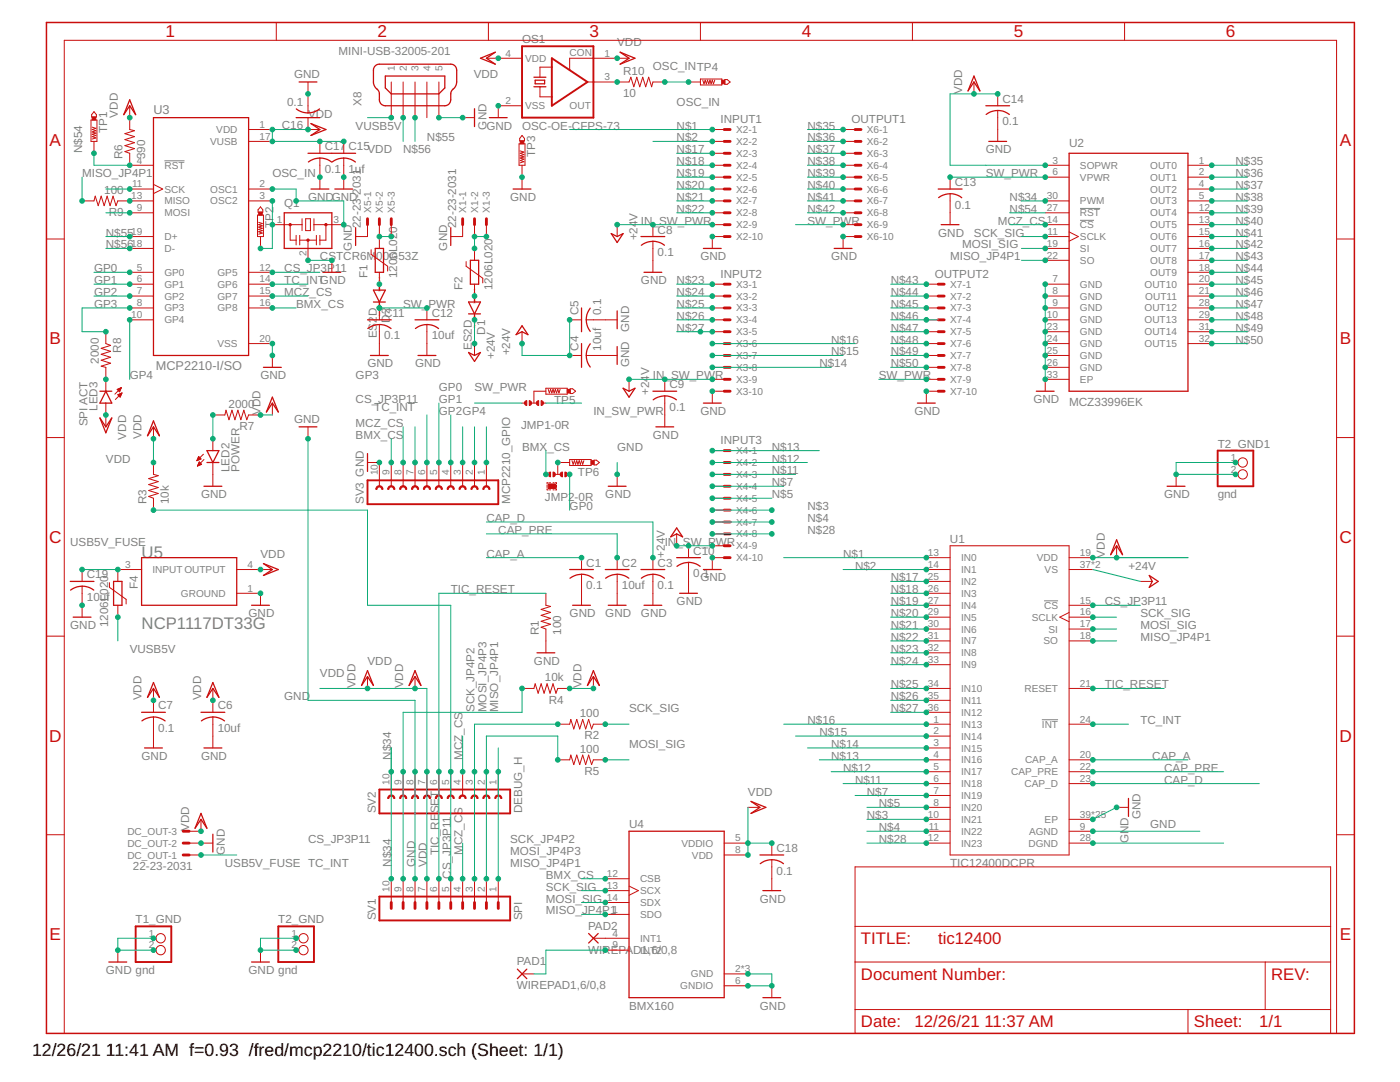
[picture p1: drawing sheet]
<svg xmlns="http://www.w3.org/2000/svg" width="279mm" height="216mm" viewBox="0 0 279 216" stroke-linecap="round" stroke-linejoin="round" font-family="sans-serif">
<defs><g id="words">
<g font-size="3.5">
<text x="6.4" y="210.7">12/26/21</text>
<text x="21.1" y="210.7">11:41 AM f=0.93 /fred/mcp2210/tic12400.sch (Sheet: 1/1)</text>
</g>
<g font-size="3.4" fill="#c90d0c">
<text x="33" y="7.5">1</text>
<text x="75.4" y="7.5">2</text>
<text x="117.7" y="7.5">3</text>
<text x="160" y="7.5">4</text>
<text x="202.3" y="7.5">5</text>
<text x="244.6" y="7.5">6</text>
<text x="9.9" y="29.1">A</text>
<text x="267.4" y="29.1">A</text>
<text x="9.9" y="68.7">B</text>
<text x="267.4" y="68.7">B</text>
<text x="9.8" y="108.3">C</text>
<text x="267.3" y="108.3">C</text>
<text x="9.8" y="148">D</text>
<text x="267.3" y="148">D</text>
<text x="9.9" y="187.6">E</text>
<text x="267.4" y="187.6">E</text>
</g>
<g font-size="3.3" fill="#808080">
<text x="28.3" y="111.3">U5</text>
<text x="28.3" y="125.5">NCP1117DT33G</text>
</g>
<g font-size="3.3" fill="#c90d0c">
<text x="171.8" y="188.4">TITLE:</text>
<text x="187.2" y="188.4">tic12400</text>
<text x="171.8" y="195.5">Document Number:</text>
<text x="253.7" y="195.5">REV:</text>
<text x="171.8" y="205">Date:</text>
<text x="182.5" y="205">12/26/21</text>
<text x="196.4" y="205">11:37 AM</text>
<text x="238.3" y="205">Sheet:</text>
<text x="251.3" y="205">1/1</text>
</g>
<g font-size="2.5" fill="#808080">
<text x="30.6" y="22.8">U3</text>
<text x="31.1" y="73.8">MCP2210-I/SO</text>
</g>
<g font-size="2.3" fill="#808080">
<text x="67.6" y="10.9">MINI-USB-32005-201</text>
<text x="104.2" y="8.6">OS1</text>
<text x="123.2" y="9.2">VDD</text>
<text x="58.7" y="15.6">GND</text>
<text x="94.5" y="15.6">VDD</text>
<text x="124.4" y="15">R10</text>
<text x="130.3" y="14">OSC_INTP4</text>
<text x="23.5" y="23.5" transform="rotate(-90 23.5 23.5)">VDD</text>
<text x="57.3" y="21.2">0.1</text>
<text x="61.5" y="23.5">VDD</text>
<text x="72.2" y="21.1" transform="rotate(-90 72.2 21.1)">X8</text>
<text x="124.4" y="19.4">10</text>
<text x="135" y="21.1">OSC_IN</text>
<text x="192" y="18.7" transform="rotate(-90 192 18.7)">VDD</text>
<text x="200.1" y="20.5">C14</text>
<text x="21.4" y="26.6" transform="rotate(-90 21.4 26.6)">TP1</text>
<text x="56.3" y="25.7">C16</text>
<text x="71" y="25.8">VUSB5V</text>
<text x="85.2" y="28.2">N$55</text>
<text x="97.1" y="25.8" transform="rotate(-90 97.1 25.8)">GND</text>
<text x="104.2" y="25.8">OSC-OE-CFPS-73</text>
<text x="135" y="28.2">N$2</text>
<text x="135" y="25.8">N$1</text>
<text x="143.8" y="24.5">INPUT1</text>
<text x="161.1" y="25.8">N$35</text>
<text x="161.1" y="28.2">N$36</text>
<text x="169.9" y="24.5">OUTPUT1</text>
<text x="200.1" y="25">0.1</text>
<text x="213.3" y="29.4">U2</text>
<text x="16.4" y="30.6" transform="rotate(-90 16.4 30.6)">N$54</text>
<text x="16.4" y="35.3">MISO_JP4P1</text>
<text x="24.5" y="31.8" transform="rotate(-90 24.5 31.8)">R6</text>
<text x="29" y="31.8" transform="rotate(-90 29 31.8)">390</text>
<text x="54.4" y="35.3">OSC_IN</text>
<text x="64.8" y="34.5">0.1</text>
<text x="64.8" y="30">C17</text>
<text x="69.5" y="34.5">1uf</text>
<text x="69.5" y="30">C15</text>
<text x="73.3" y="30.6">VDD</text>
<text x="80.5" y="30.6">N$56</text>
<text x="106.8" y="31.3" transform="rotate(-90 106.8 31.3)">TP3</text>
<text x="135" y="30.6">N$17</text>
<text x="135" y="33">N$18</text>
<text x="135" y="35.3">N$19</text>
<text x="161.1" y="30.6">N$37</text>
<text x="161.1" y="33">N$38</text>
<text x="161.1" y="35.3">N$39</text>
<text x="196.7" y="30.6">GND</text>
<text x="196.7" y="35.3">SW_PWR</text>
<text x="246.6" y="33">N$35</text>
<text x="246.6" y="35.3">N$36</text>
<text x="20.8" y="38.7">100</text>
<text x="56.7" y="41.3">Q1</text>
<text x="61.5" y="40.1">GNDGND</text>
<text x="101.8" y="40.1">GND</text>
<text x="135" y="37.7">N$20</text>
<text x="135" y="40.1">N$21</text>
<text x="161.1" y="37.7">N$40</text>
<text x="161.1" y="40.1">N$41</text>
<text x="190.6" y="41.6">0.1</text>
<text x="190.6" y="37.1">C13</text>
<text x="201.5" y="40.1">N$34</text>
<text x="246.6" y="37.7">N$37</text>
<text x="246.6" y="40.1">N$38</text>
<text x="21.1" y="47.2">N$55</text>
<text x="21.7" y="43.1">R9</text>
<text x="54.6" y="45.5" transform="rotate(-90 54.6 45.5)">T</text>
<text x="54.6" y="44.1" transform="rotate(-90 54.6 44.1)">P2</text>
<text x="72" y="45.5" transform="rotate(-90 72 45.5)">22-23-2031</text>
<text x="91" y="45.5" transform="rotate(-90 91 45.5)">22-23-2031</text>
<text x="127.2" y="48" transform="rotate(-90 127.2 48)">+24V</text>
<text x="127.9" y="44.8">IN_SW_PWR</text>
<text x="131.2" y="46.6">C8</text>
<text x="135" y="42.5">N$22</text>
<text x="161.1" y="42.5">N$42</text>
<text x="161.1" y="44.8">SW_PWR</text>
<text x="187.2" y="47.2">GND</text>
<text x="194.4" y="47.2">SCK_SIG</text>
<text x="199.1" y="44.8">MCZ_CS</text>
<text x="201.5" y="42.5">N$54</text>
<text x="246.6" y="42.5">N$39</text>
<text x="246.6" y="44.8">N$40</text>
<text x="246.6" y="47.2">N$41</text>
<text x="21.1" y="49.6">N$56</text>
<text x="63.8" y="52">CSTCR6M</text>
<text x="70.2" y="50" transform="rotate(-90 70.2 50)">GND</text>
<text x="75.1" y="52">00G53Z</text>
<text x="89.2" y="50" transform="rotate(-90 89.2 50)">GND</text>
<text x="131.2" y="51.1">0.1</text>
<text x="139.8" y="52">GND</text>
<text x="165.9" y="52">GND</text>
<text x="189.6" y="52">MISO_JP4P1</text>
<text x="192" y="49.6">MOSI_SIG</text>
<text x="246.6" y="49.6">N$42</text>
<text x="246.6" y="52">N$43</text>
<text x="18.8" y="54.3">GP0</text>
<text x="18.8" y="56.7">GP1</text>
<text x="18.8" y="59.1">GP2</text>
<text x="56.7" y="54.3">CS_JP3P</text>
<text x="56.7" y="59.1">MCZ_CS</text>
<text x="56.7" y="56.7">TC_INTGND</text>
<text x="66.8" y="54.3">11</text>
<text x="73.3" y="55.5" transform="rotate(-90 73.3 55.5)">F1</text>
<text x="79.3" y="55.5" transform="rotate(-90 79.3 55.5)">1206L020</text>
<text x="92.3" y="57.9" transform="rotate(-90 92.3 57.9)">F2</text>
<text x="98.3" y="57.9" transform="rotate(-90 98.3 57.9)">1206L020</text>
<text x="127.9" y="56.7">GND</text>
<text x="135" y="56.7">N$23</text>
<text x="135" y="59.1">N$24</text>
<text x="143.8" y="55.4">INPUT2</text>
<text x="177.8" y="56.7">N$43</text>
<text x="177.8" y="59.1">N$44</text>
<text x="186.5" y="55.4">OUTPUT2</text>
<text x="246.6" y="54.3">N$44</text>
<text x="246.6" y="56.7">N$45</text>
<text x="246.6" y="59.1">N$46</text>
<text x="18.8" y="61.4">GP3</text>
<text x="59.1" y="61.4">BMX_CS</text>
<text x="75.2" y="63.1" transform="rotate(-90 75.2 63.1)">D</text>
<text x="76.7" y="63.2">C11</text>
<text x="77.8" y="64.4" transform="rotate(-90 77.8 64.4)">D2</text>
<text x="80.5" y="61.4">SW_PWR</text>
<text x="86.2" y="63.2">C12</text>
<text x="115.5" y="62.9" transform="rotate(-90 115.5 62.9)">C5</text>
<text x="120" y="62.9" transform="rotate(-90 120 62.9)">0.1</text>
<text x="135" y="61.4">N$25</text>
<text x="135" y="63.8">N$26</text>
<text x="177.8" y="61.4">N$45</text>
<text x="177.8" y="63.8">N$46</text>
<text x="246.6" y="61.4">N$47</text>
<text x="246.6" y="63.8">N$48</text>
<text x="24.2" y="70.4" transform="rotate(-90 24.2 70.4)">R8</text>
<text x="75.2" y="67.5" transform="rotate(-90 75.2 67.5)">ES2</text>
<text x="76.7" y="67.7">0.1</text>
<text x="86.2" y="67.7">10uf</text>
<text x="94.2" y="69.9" transform="rotate(-90 94.2 69.9)">ES2D</text>
<text x="96.8" y="66.8" transform="rotate(-90 96.8 66.8)">D1</text>
<text x="98.7" y="71.7" transform="rotate(-90 98.7 71.7)">+24V</text>
<text x="101.8" y="70.9" transform="rotate(-90 101.8 70.9)">+24V</text>
<text x="115.5" y="70" transform="rotate(-90 115.5 70)">C4</text>
<text x="120" y="70" transform="rotate(-90 120 70)">10uf</text>
<text x="125.5" y="66.2" transform="rotate(-90 125.5 66.2)">GND</text>
<text x="135" y="66.2">N$27</text>
<text x="165.9" y="70.9">N$15</text>
<text x="165.9" y="68.6">N$16</text>
<text x="177.8" y="66.2">N$47</text>
<text x="177.8" y="68.6">N$48</text>
<text x="177.8" y="70.9">N$49</text>
<text x="246.6" y="66.2">N$49</text>
<text x="246.6" y="68.6">N$50</text>
<text x="19.7" y="72.6" transform="rotate(-90 19.7 72.6)">2000</text>
<text x="25.9" y="75.7">GP4</text>
<text x="52" y="75.7">GND</text>
<text x="71" y="75.7">GP3</text>
<text x="73.3" y="73.3">GND</text>
<text x="82.8" y="73.3">GND</text>
<text x="125.5" y="73.3" transform="rotate(-90 125.5 73.3)">GND</text>
<text x="130.3" y="75.7">IN_SW_PWR</text>
<text x="133.6" y="77.5">C9</text>
<text x="163.5" y="73.3">N$14</text>
<text x="175.4" y="75.7">SW_PWR</text>
<text x="177.8" y="73.3">N$50</text>
<text x="19.5" y="82" transform="rotate(-90 19.5 82)">LED3</text>
<text x="45.6" y="81.4">2000</text>
<text x="52" y="82.8" transform="rotate(-90 52 82.8)">VDD</text>
<text x="71" y="80.4">CS_JP3P11</text>
<text x="74.7" y="82.1">TC_INT</text>
<text x="87.6" y="78.1">GP0</text>
<text x="87.6" y="80.4">GP1</text>
<text x="87.6" y="82.8">GP2GP4</text>
<text x="94.7" y="78.1">SW_PWR</text>
<text x="110.6" y="80.7">TP5</text>
<text x="118.4" y="82.8">IN_SW_PWR</text>
<text x="129.6" y="78.8" transform="rotate(-90 129.6 78.8)">+24V</text>
<text x="133.6" y="82">0.1</text>
<text x="139.8" y="82.8">GND</text>
<text x="182.5" y="82.8">GND</text>
<text x="206.2" y="80.4">GND</text>
<text x="213.3" y="81">MCZ33996EK</text>
<text x="17.4" y="85.1" transform="rotate(-90 17.4 85.1)">SPI ACT</text>
<text x="25.2" y="87.7" transform="rotate(-90 25.2 87.7)">VDD</text>
<text x="28.3" y="87.5" transform="rotate(-90 28.3 87.5)">VDD</text>
<text x="47.8" y="85.9">R7</text>
<text x="58.7" y="84.5">GND</text>
<text x="71" y="87.5">BMX_CS</text>
<text x="71" y="85.2">MCZ_CS</text>
<text x="104" y="85.6">JMP1-0R</text>
<text x="104.2" y="89.9">BMX</text>
<text x="109.2" y="89.9">_CS</text>
<text x="123.2" y="89.9">GND</text>
<text x="130.3" y="87.5">GND</text>
<text x="143.8" y="88.6">INPUT3</text>
<text x="154" y="89.9">N$13</text>
<text x="243" y="89.3">T2_GND1</text>
<text x="21.1" y="92.3">VDD</text>
<text x="45.8" y="94.2" transform="rotate(-90 45.8 94.2)">LED2</text>
<text x="47.8" y="94.2" transform="rotate(-90 47.8 94.2)">POWER</text>
<text x="115.3" y="94.9">TP6</text>
<text x="154" y="94.7">N$11</text>
<text x="154" y="92.3">N$12</text>
<text x="29.2" y="100.6" transform="rotate(-90 29.2 100.6)">R3</text>
<text x="33.7" y="100.6" transform="rotate(-90 33.7 100.6)">10k</text>
<text x="40.1" y="99.4">GND</text>
<text x="72.6" y="100.6" transform="rotate(-90 72.6 100.6)">SV3 GND</text>
<text x="101.8" y="100.6" transform="rotate(-90 101.8 100.6)">MCP2210_GPIO</text>
<text x="108.7" y="99.9">JMP2-0R</text>
<text x="113.7" y="101.8">GP0</text>
<text x="120.8" y="99.4">GND</text>
<text x="154" y="99.4">N$5</text>
<text x="154" y="97">N$7</text>
<text x="161.1" y="101.8">N$3</text>
<text x="232.3" y="99.4">GND</text>
<text x="243" y="99.4">gnd</text>
<text x="97.1" y="104.2">CAP_D</text>
<text x="99.4" y="106.5">CAP_PRE</text>
<text x="161.1" y="104.2">N$4</text>
<text x="161.1" y="106.5">N$28</text>
<text x="14" y="108.9">USB5V_FUSE</text>
<text x="52" y="111.3">VDD</text>
<text x="97.1" y="111.3">CAP_A</text>
<text x="117" y="113.1">C1</text>
<text x="124.1" y="113.1">C2</text>
<text x="131.2" y="113.1">C3</text>
<text x="132.7" y="111.3" transform="rotate(-90 132.7 111.3)">+24V</text>
<text x="132.7" y="108.9">IN_S</text>
<text x="137.8" y="108.9">W_PWR</text>
<text x="138.4" y="110.7">C10</text>
<text x="168.3" y="111.3">N$1</text>
<text x="170.6" y="113.6">N$2</text>
<text x="189.6" y="108.4">U1</text>
<text x="220.5" y="111.3" transform="rotate(-90 220.5 111.3)">VDD</text>
<text x="225.2" y="113.6">+24V</text>
<text x="17.3" y="119.9">10uf</text>
<text x="17.3" y="115.4">C19</text>
<text x="27.5" y="117.5" transform="rotate(-90 27.5 117.5)">F4</text>
<text x="90" y="118.4">TIC_RESET</text>
<text x="117" y="117.6">0.1</text>
<text x="124.1" y="117.6">10uf</text>
<text x="131.2" y="117.6">0.1</text>
<text x="138.4" y="115.2">0.1</text>
<text x="139.8" y="116">GND</text>
<text x="177.8" y="116">N$17</text>
<text x="177.8" y="118.4">N$18</text>
<text x="14" y="125.5">GND</text>
<text x="21.6" y="125.2" transform="rotate(-90 21.6 125.2)">1206L020</text>
<text x="49.6" y="123.1">GND</text>
<text x="113.7" y="123.1">GND</text>
<text x="120.8" y="123.1">GND</text>
<text x="127.9" y="123.1">GND</text>
<text x="135" y="120.8">GND</text>
<text x="177.8" y="120.8">N$19</text>
<text x="177.8" y="123.1">N$20</text>
<text x="177.8" y="125.5">N$21</text>
<text x="220.5" y="120.8">CS_JP3P11</text>
<text x="227.6" y="123.1">SCK_SIG</text>
<text x="227.6" y="125.5">MOSI_SIG</text>
<text x="25.9" y="130.3">VUSB5V</text>
<text x="107.5" y="126.7" transform="rotate(-90 107.5 126.7)">R1</text>
<text x="112" y="126.7" transform="rotate(-90 112 126.7)">100</text>
<text x="177.8" y="127.9">N$22</text>
<text x="177.8" y="130.3">N$23</text>
<text x="227.6" y="127.9">MISO_JP4P1</text>
<text x="63.8" y="135">VDD</text>
<text x="71" y="137.4" transform="rotate(-90 71 137.4)">VDD</text>
<text x="73.3" y="132.6">VDD</text>
<text x="80.5" y="137.4" transform="rotate(-90 80.5 137.4)">VDD</text>
<text x="106.6" y="132.6">GND</text>
<text x="108.7" y="135.9">10k</text>
<text x="116.1" y="137.4" transform="rotate(-90 116.1 137.4)">VDD</text>
<text x="177.8" y="132.6">N$24</text>
<text x="177.8" y="137.4">N$25</text>
<text x="220.5" y="137.4">TIC_RESET</text>
<text x="28.3" y="139.8" transform="rotate(-90 28.3 139.8)">VDD</text>
<text x="31.6" y="141.5">C7</text>
<text x="40.1" y="139.8" transform="rotate(-90 40.1 139.8)">VDD</text>
<text x="43.4" y="141.5">C6</text>
<text x="56.7" y="139.8">GND</text>
<text x="94.7" y="142.1" transform="rotate(-90 94.7 142.1)">SCK_JP4P2</text>
<text x="97.1" y="142.1" transform="rotate(-90 97.1 142.1)">MOSI_JP4P3</text>
<text x="99.4" y="142.1" transform="rotate(-90 99.4 142.1)">MISO_JP4P1</text>
<text x="109.5" y="140.4">R4</text>
<text x="115.7" y="143.1">100</text>
<text x="125.5" y="142.1">SCK_SIG</text>
<text x="177.8" y="139.8">N$26</text>
<text x="177.8" y="142.1">N$27</text>
<text x="31.6" y="146">0.1</text>
<text x="43.4" y="146">10uf</text>
<text x="116.6" y="147.5">R2</text>
<text x="125.5" y="149.2">MOSI_SIG</text>
<text x="161.1" y="144.5">N$16</text>
<text x="163.5" y="146.9">N$15</text>
<text x="165.9" y="149.2">N$14</text>
<text x="227.6" y="144.5">TC_INT</text>
<text x="28.3" y="151.6">GND</text>
<text x="40.1" y="151.6">GND</text>
<text x="78.1" y="151.6" transform="rotate(-90 78.1 151.6)">N$34</text>
<text x="92.3" y="151.6" transform="rotate(-90 92.3 151.6)">MCZ_CS</text>
<text x="115.7" y="150.2">100</text>
<text x="116.6" y="154.7">R5</text>
<text x="165.9" y="151.6">N$13</text>
<text x="168.3" y="154">N$12</text>
<text x="230" y="151.6">CAP_A</text>
<text x="232.3" y="154">CAP_PRE</text>
<text x="149.3" y="158.7">VDD</text>
<text x="170.6" y="156.4">N$11</text>
<text x="173" y="158.7">N$7</text>
<text x="175.4" y="161.1">N$5</text>
<text x="232.3" y="156.4">CAP_D</text>
<text x="37.7" y="165.9" transform="rotate(-90 37.7 165.9)">VDD</text>
<text x="75" y="162.3" transform="rotate(-90 75 162.3)">SV2</text>
<text x="104.2" y="162.3" transform="rotate(-90 104.2 162.3)">DEBUG_H</text>
<text x="125.5" y="165.1">U4</text>
<text x="173" y="163.5">N$3</text>
<text x="175.4" y="165.9">N$4</text>
<text x="227.6" y="163.5" transform="rotate(-90 227.6 163.5)">GND</text>
<text x="229.5" y="165.1">GND</text>
<text x="26.5" y="173.6">22-23-2031</text>
<text x="44.9" y="170.6" transform="rotate(-90 44.9 170.6)">GND</text>
<text x="44.9" y="173">USB5V_FUSE TC_INT</text>
<text x="61.5" y="168.2">CS_JP3P11</text>
<text x="78.1" y="173" transform="rotate(-90 78.1 173)">N$34</text>
<text x="82.8" y="173" transform="rotate(-90 82.8 173)">GND</text>
<text x="85.2" y="173" transform="rotate(-90 85.2 173)">VDD</text>
<text x="87.6" y="170.6" transform="rotate(-90 87.6 170.6)">TIC_RESET</text>
<text x="92.3" y="170.6" transform="rotate(-90 92.3 170.6)">MCZ_CS</text>
<text x="101.8" y="170.6">MOSI_JP4P3</text>
<text x="101.8" y="168.2">SCK_JP4P2</text>
<text x="101.8" y="173">MISO_JP4P1</text>
<text x="155" y="170">C18</text>
<text x="175.4" y="168.2">N$28</text>
<text x="189.6" y="173">TIC12400DCPR</text>
<text x="225.2" y="168.2" transform="rotate(-90 225.2 168.2)">GND</text>
<text x="90" y="175.3" transform="rotate(-90 90 175.3)">CS_JP3P11</text>
<text x="108.9" y="175.3">BMX_CS</text>
<text x="108.9" y="177.7">SCK_SIG</text>
<text x="155" y="174.5">0.1</text>
<text x="27.1" y="184.2">T1_GND</text>
<text x="55.5" y="184.2">T2_GND</text>
<text x="75" y="183.7" transform="rotate(-90 75 183.7)">SV1</text>
<text x="104.2" y="183.7" transform="rotate(-90 104.2 183.7)">SPI</text>
<text x="108.9" y="182.5">MISO_JP4P1</text>
<text x="108.9" y="180.1">MOSI_SIG</text>
<text x="117.4" y="185.5">PAD2</text>
<text x="151.7" y="180.1">GND</text>
<text x="117.4" y="190.3">WIREPAD1,6/0,8</text>
<text x="21.1" y="194.3">GND gnd</text>
<text x="49.6" y="194.3">GND gnd</text>
<text x="103.1" y="197.4">WIREPAD1,6/0,8</text>
<text x="103.1" y="192.6">PAD1</text>
<text x="125.5" y="201.5">BMX160</text>
<text x="151.7" y="201.5">GND</text>
</g>
<g font-size="2" fill="#808080">
<text x="100.9" y="11.3">4</text>
<text x="113.7" y="11.1">CON</text>
<text x="120.6" y="11.3">1</text>
<text x="78.8" y="14.2" transform="rotate(-90 78.8 14.2)">1</text>
<text x="81.2" y="14.2" transform="rotate(-90 81.2 14.2)">2</text>
<text x="83.5" y="14.2" transform="rotate(-90 83.5 14.2)">3</text>
<text x="85.9" y="14.2" transform="rotate(-90 85.9 14.2)">4</text>
<text x="88.3" y="14.2" transform="rotate(-90 88.3 14.2)">5</text>
<text x="104.8" y="12.3">VDD</text>
<text x="120.6" y="16">3</text>
<text x="100.9" y="20.8">2</text>
<text x="104.8" y="21.8">VSS</text>
<text x="113.7" y="21.8">OUT</text>
<text x="41.9" y="28.9">VUSB</text>
<text x="43.2" y="26.6">VDD</text>
<text x="51.8" y="25.5">1</text>
<text x="51.8" y="27.9">17</text>
<text x="146.9" y="26.6">X2-1</text>
<text x="146.9" y="28.9">X2-2</text>
<text x="173" y="26.6">X6-1</text>
<text x="173" y="28.9">X6-2</text>
<text x="27.3" y="32.6">4</text>
<text x="32.8" y="33.7">RST</text>
<text x="146.9" y="31.3">X2-3</text>
<text x="146.9" y="33.7">X2-4</text>
<text x="173" y="31.3">X6-3</text>
<text x="173" y="33.7">X6-4</text>
<text x="210" y="32.6">3</text>
<text x="210" y="35">6</text>
<text x="215.5" y="33.7">SOPWR</text>
<text x="229.5" y="33.7">OUT0</text>
<text x="239.3" y="32.6">1</text>
<text x="239.3" y="35">2</text>
<text x="26.2" y="39.8">13</text>
<text x="26.3" y="37.4">11</text>
<text x="32.8" y="38.4">SCK</text>
<text x="32.8" y="40.8">MISO</text>
<text x="41.9" y="38.4">OSC1</text>
<text x="41.9" y="40.8">OSC2</text>
<text x="51.8" y="37.4">2</text>
<text x="51.8" y="39.8">3</text>
<text x="146.9" y="36.1">X2-5</text>
<text x="146.9" y="38.4">X2-6</text>
<text x="146.9" y="40.8">X2-7</text>
<text x="173" y="36.1">X6-5</text>
<text x="173" y="38.4">X6-6</text>
<text x="173" y="40.8">X6-7</text>
<text x="208.9" y="39.8">30</text>
<text x="215.5" y="36.1">VPWR</text>
<text x="215.5" y="40.8">PWM</text>
<text x="229.5" y="36">OUT1</text>
<text x="229.5" y="38.4">OUT2</text>
<text x="229.5" y="40.8">OUT3</text>
<text x="239.3" y="37.4">4</text>
<text x="239.3" y="39.8">5</text>
<text x="26.2" y="46.9">19</text>
<text x="27.3" y="42.1">9</text>
<text x="32.8" y="43.2">MOSI</text>
<text x="32.8" y="47.9">D+</text>
<text x="55.3" y="44.5">1</text>
<text x="66.6" y="44.5">3</text>
<text x="74.1" y="42.5" transform="rotate(-90 74.1 42.5)">X5-1</text>
<text x="76.4" y="42.5" transform="rotate(-90 76.4 42.5)">X5-2</text>
<text x="78.8" y="42.5" transform="rotate(-90 78.8 42.5)">X5-3</text>
<text x="93" y="42.5" transform="rotate(-90 93 42.5)">X1-1</text>
<text x="95.4" y="42.5" transform="rotate(-90 95.4 42.5)">X1-2</text>
<text x="97.8" y="42.5" transform="rotate(-90 97.8 42.5)">X1-3</text>
<text x="146.9" y="43.2">X2-8</text>
<text x="146.9" y="45.5">X2-9</text>
<text x="146.9" y="47.9">X2-10</text>
<text x="173" y="43.2">X6-8</text>
<text x="173" y="45.5">X6-9</text>
<text x="173" y="47.9">X6-10</text>
<text x="208.9" y="44.5">14</text>
<text x="208.9" y="42.1">27</text>
<text x="209.1" y="46.9">11</text>
<text x="215.5" y="47.9">SCLK</text>
<text x="215.5" y="45.5">CS</text>
<text x="215.5" y="43.2">RST</text>
<text x="229.5" y="43.2">OUT4</text>
<text x="229.5" y="45.5">OUT5</text>
<text x="229.5" y="47.9">OUT6</text>
<text x="239.3" y="42.1">12</text>
<text x="239.3" y="44.5">13</text>
<text x="239.3" y="46.9">15</text>
<text x="26.2" y="49.2">18</text>
<text x="27.3" y="54">5</text>
<text x="32.8" y="50.3">D-</text>
<text x="51.8" y="54">12</text>
<text x="61.1" y="51" transform="rotate(-90 61.1 51)">2</text>
<text x="208.9" y="49.2">19</text>
<text x="208.9" y="51.6">22</text>
<text x="215.5" y="50.3">SI</text>
<text x="215.5" y="52.7">SO</text>
<text x="229.5" y="50.3">OUT7</text>
<text x="229.5" y="52.7">OUT8</text>
<text x="239.3" y="49.2">16</text>
<text x="239.3" y="51.6">17</text>
<text x="239.3" y="54">18</text>
<text x="27.3" y="56.4">6</text>
<text x="27.3" y="58.7">7</text>
<text x="32.8" y="55">GP0</text>
<text x="32.8" y="57.4">GP1</text>
<text x="32.8" y="59.8">GP2</text>
<text x="43.4" y="55">GP5</text>
<text x="43.4" y="57.4">GP6</text>
<text x="43.4" y="59.8">GP7</text>
<text x="51.8" y="56.4">14</text>
<text x="51.8" y="58.7">15</text>
<text x="146.9" y="57.4">X3-1</text>
<text x="146.9" y="59.8">X3-2</text>
<text x="189.6" y="57.4">X7-1</text>
<text x="189.6" y="59.8">X7-2</text>
<text x="210" y="56.4">7</text>
<text x="210" y="58.7">8</text>
<text x="215.5" y="57.4">GND</text>
<text x="215.5" y="59.8">GND</text>
<text x="228.4" y="57.4">OUT10</text>
<text x="228.6" y="59.8">OUT11</text>
<text x="229.5" y="55">OUT9</text>
<text x="239.3" y="56.4">20</text>
<text x="239.3" y="58.7">21</text>
<text x="26.2" y="63.5">10</text>
<text x="27.3" y="61.1">8</text>
<text x="32.8" y="62.2">GP3</text>
<text x="32.8" y="64.5">GP4</text>
<text x="43.4" y="62.1">GP8</text>
<text x="51.8" y="61.1">16</text>
<text x="146.9" y="62.2">X3-3</text>
<text x="146.9" y="64.5">X3-4</text>
<text x="189.6" y="62.2">X7-3</text>
<text x="189.6" y="64.5">X7-4</text>
<text x="208.9" y="63.5">10</text>
<text x="208.9" y="65.9">23</text>
<text x="210" y="61.1">9</text>
<text x="215.5" y="62.2">GND</text>
<text x="215.5" y="64.5">GND</text>
<text x="228.4" y="62.1">OUT12</text>
<text x="228.4" y="64.5">OUT13</text>
<text x="239.3" y="61.1">28</text>
<text x="239.3" y="63.5">29</text>
<text x="239.3" y="65.9">31</text>
<text x="43.4" y="69.3">VSS</text>
<text x="51.8" y="68.2">20</text>
<text x="146.9" y="66.9">X3-5</text>
<text x="146.9" y="69.3">X3-6</text>
<text x="146.9" y="71.6">X3-7</text>
<text x="189.6" y="66.9">X7-5</text>
<text x="189.6" y="69.3">X7-6</text>
<text x="189.6" y="71.6">X7-7</text>
<text x="208.9" y="68.2">24</text>
<text x="208.9" y="70.6">25</text>
<text x="215.5" y="66.9">GND</text>
<text x="215.5" y="69.3">GND</text>
<text x="215.5" y="71.6">GND</text>
<text x="228.4" y="66.9">OUT14</text>
<text x="228.4" y="69.3">OUT15</text>
<text x="239.3" y="68.2">32</text>
<text x="146.9" y="74">X3-8</text>
<text x="146.9" y="76.4">X3-9</text>
<text x="189.6" y="74">X7-8</text>
<text x="189.6" y="76.4">X7-9</text>
<text x="208.9" y="75.3">33</text>
<text x="208.9" y="73">26</text>
<text x="215.5" y="76.4">EP</text>
<text x="215.5" y="74">GND</text>
<text x="146.9" y="78.8">X3-10</text>
<text x="189.6" y="78.8">X7-10</text>
<text x="75.4" y="94.9" transform="rotate(-90 75.4 94.9)">10</text>
<text x="77.8" y="94.9" transform="rotate(-90 77.8 94.9)">9</text>
<text x="80.1" y="94.9" transform="rotate(-90 80.1 94.9)">8</text>
<text x="82.5" y="94.9" transform="rotate(-90 82.5 94.9)">7</text>
<text x="84.9" y="94.9" transform="rotate(-90 84.9 94.9)">6</text>
<text x="87.2" y="94.9" transform="rotate(-90 87.2 94.9)">5</text>
<text x="89.6" y="94.9" transform="rotate(-90 89.6 94.9)">4</text>
<text x="92" y="94.9" transform="rotate(-90 92 94.9)">3</text>
<text x="94.4" y="94.9" transform="rotate(-90 94.4 94.9)">2</text>
<text x="96.7" y="94.9" transform="rotate(-90 96.7 94.9)">1</text>
<text x="146.9" y="90.6">X4-1</text>
<text x="146.9" y="93">X4-2</text>
<text x="146.9" y="95.4">X4-3</text>
<text x="245.6" y="92">1</text>
<text x="245.6" y="94.3">2</text>
<text x="146.9" y="97.8">X4-4</text>
<text x="146.9" y="100.1">X4-5</text>
<text x="146.9" y="102.5">X4-6</text>
<text x="146.9" y="104.9">X4-7</text>
<text x="146.9" y="107.2">X4-8</text>
<text x="24.9" y="113.3">3</text>
<text x="49.4" y="113.3">4</text>
<text x="146.9" y="109.6">X4-9</text>
<text x="146.9" y="112">X4-10</text>
<text x="185.2" y="113.3">14</text>
<text x="185.2" y="110.9">13</text>
<text x="191.8" y="112">IN0</text>
<text x="206.9" y="112">VDD</text>
<text x="215.5" y="110.9">19</text>
<text x="215.5" y="113.3">37*2</text>
<text x="30.4" y="114.4">INPUTOUTPUT</text>
<text x="36.1" y="119.1">GROUND</text>
<text x="49.4" y="118.1">1</text>
<text x="185.2" y="115.7">25</text>
<text x="185.2" y="118.1">26</text>
<text x="191.8" y="114.4">IN1</text>
<text x="191.8" y="116.7">IN2</text>
<text x="191.8" y="119.1">IN3</text>
<text x="208.5" y="114.4">VS</text>
<text x="185.2" y="120.4">27</text>
<text x="185.2" y="122.8">29</text>
<text x="185.2" y="125.2">30</text>
<text x="191.8" y="121.5">IN4</text>
<text x="191.8" y="123.9">IN5</text>
<text x="205.9" y="123.8">SCLK</text>
<text x="208.4" y="121.5">CS</text>
<text x="215.5" y="120.4">15</text>
<text x="215.5" y="122.8">16</text>
<text x="215.5" y="125.2">17</text>
<text x="185.2" y="127.6">31</text>
<text x="185.2" y="129.9">32</text>
<text x="191.8" y="126.2">IN6</text>
<text x="191.8" y="128.6">IN7</text>
<text x="191.8" y="131">IN8</text>
<text x="208.3" y="128.6">SO</text>
<text x="209.3" y="126.2">SI</text>
<text x="215.5" y="127.6">18</text>
<text x="185.2" y="132.3">33</text>
<text x="185.2" y="137">34</text>
<text x="191.8" y="133.3">IN9</text>
<text x="215.5" y="137">21</text>
<text x="185.2" y="139.4">35</text>
<text x="185.2" y="141.8">36</text>
<text x="191.8" y="138.1">IN10</text>
<text x="191.8" y="140.5">IN11</text>
<text x="191.8" y="142.8">IN12</text>
<text x="204.5" y="138.1">RESET</text>
<text x="186.3" y="144.2">1</text>
<text x="186.3" y="146.5">2</text>
<text x="186.3" y="148.9">3</text>
<text x="191.8" y="145.2">IN13</text>
<text x="191.8" y="147.6">IN14</text>
<text x="191.8" y="150">IN15</text>
<text x="207.9" y="145.2">INT</text>
<text x="215.5" y="144.2">24</text>
<text x="186.3" y="151.3">4</text>
<text x="186.3" y="153.7">5</text>
<text x="191.8" y="152.3">IN16</text>
<text x="191.8" y="154.7">IN17</text>
<text x="201.8" y="154.7">CAP_PRE</text>
<text x="204.6" y="152.3">CAP_A</text>
<text x="215.5" y="151.3">20</text>
<text x="215.5" y="153.7">22</text>
<text x="77.8" y="156.6" transform="rotate(-90 77.8 156.6)">10</text>
<text x="80.1" y="156.6" transform="rotate(-90 80.1 156.6)">9</text>
<text x="82.5" y="156.6" transform="rotate(-90 82.5 156.6)">8</text>
<text x="84.9" y="156.6" transform="rotate(-90 84.9 156.6)">7</text>
<text x="87.2" y="156.6" transform="rotate(-90 87.2 156.6)">6</text>
<text x="89.6" y="156.6" transform="rotate(-90 89.6 156.6)">5</text>
<text x="92" y="156.6" transform="rotate(-90 92 156.6)">4</text>
<text x="94.4" y="156.6" transform="rotate(-90 94.4 156.6)">3</text>
<text x="96.7" y="156.6" transform="rotate(-90 96.7 156.6)">2</text>
<text x="99.1" y="156.6" transform="rotate(-90 99.1 156.6)">1</text>
<text x="186.3" y="156">6</text>
<text x="186.3" y="158.4">7</text>
<text x="186.3" y="160.8">8</text>
<text x="191.8" y="157.1">IN18</text>
<text x="191.8" y="159.4">IN19</text>
<text x="191.8" y="161.8">IN20</text>
<text x="204.5" y="157.1">CAP_D</text>
<text x="215.5" y="156">23</text>
<text x="25.4" y="166.6">DC_OUT-3</text>
<text x="146.7" y="167.9">5</text>
<text x="185.2" y="163.2">10</text>
<text x="185.2" y="167.9">12</text>
<text x="185.3" y="165.5">11</text>
<text x="191.8" y="164.2">IN21</text>
<text x="191.8" y="166.6">IN22</text>
<text x="205.4" y="166.6">AGND</text>
<text x="208.5" y="164.2">EP</text>
<text x="215.5" y="167.9">28</text>
<text x="215.5" y="165.5">9</text>
<text x="215.5" y="163.2">39*25</text>
<text x="25.4" y="171.3">DC_OUT-1</text>
<text x="25.4" y="168.9">DC_OUT-2</text>
<text x="136" y="168.9">VDDIO</text>
<text x="138.1" y="171.3">VDD</text>
<text x="146.7" y="170.3">8</text>
<text x="191.8" y="168.9">IN23</text>
<text x="205.2" y="168.9">DGND</text>
<text x="77.8" y="177.9" transform="rotate(-90 77.8 177.9)">10</text>
<text x="80.1" y="177.9" transform="rotate(-90 80.1 177.9)">9</text>
<text x="82.5" y="177.9" transform="rotate(-90 82.5 177.9)">8</text>
<text x="84.9" y="177.9" transform="rotate(-90 84.9 177.9)">7</text>
<text x="87.2" y="177.9" transform="rotate(-90 87.2 177.9)">6</text>
<text x="89.6" y="177.9" transform="rotate(-90 89.6 177.9)">5</text>
<text x="92" y="177.9" transform="rotate(-90 92 177.9)">4</text>
<text x="94.4" y="177.9" transform="rotate(-90 94.4 177.9)">3</text>
<text x="96.7" y="177.9" transform="rotate(-90 96.7 177.9)">2</text>
<text x="99.1" y="177.9" transform="rotate(-90 99.1 177.9)">1</text>
<text x="121.1" y="179.8">14</text>
<text x="121.1" y="175">12</text>
<text x="121.1" y="177.4">13</text>
<text x="127.7" y="176.1">CSB</text>
<text x="127.7" y="178.4">SCX</text>
<text x="122.2" y="182.1">1</text>
<text x="127.7" y="183.2">SDO</text>
<text x="127.7" y="180.8">SDX</text>
<text x="29.7" y="186.9">1</text>
<text x="29.7" y="189.3">2</text>
<text x="58.2" y="186.9">1</text>
<text x="58.2" y="189.3">2</text>
<text x="122.2" y="186.9">4</text>
<text x="122.2" y="189.3">9</text>
<text x="127.7" y="187.9">INT1</text>
<text x="127.7" y="190.3">INT2</text>
<text x="135.8" y="197.4">GNDIO</text>
<text x="137.9" y="195">GND</text>
<text x="146.7" y="194">2*3</text>
<text x="146.7" y="196.4">6</text>
</g>
<g font-size=".5" fill="#ffba08">
<text x="75.9" y="58.3" transform="rotate(-90 75.9 58.3)">SpiceOrder 1</text>
<text x="75.9" y="63" transform="rotate(-90 75.9 63)">SpiceOrder 2</text>
<text x="94.9" y="65.4" transform="rotate(-90 94.9 65.4)">SpiceOrder 2</text>
<text x="94.9" y="60.6" transform="rotate(-90 94.9 60.6)">SpiceOrder 1</text>
</g>
</g></defs>
<path d="M32.8 32.1h4M215.5 44h2.8M215.5 41.6h4.1M208.4 119.9h2.8M207.9 143.6h3.3" fill="none" stroke="#808080" stroke-width=".2"/>
<path d="M9.3 4.5h261v201.7h-261z" fill="none" stroke="#c90d0c" stroke-width=".3"/>
<g fill="none" stroke="#c90d0c" stroke-width=".2">
<path d="M55.1 4.5v3.5M61.5 16.4v6.1M78.1 16.4v7.1M80.5 16.4v7.1M82.8 16.4v7.1M85.2 16.4v7.1M87.6 16.4v7.1M97.1 11.6h7.1M97.5 4.5v3.5M107.8 17.3v2h2.3M110.1 13.4h-2.3v2M117.2 16.4h8.3l.4-1 .6 1.9 .6-1.9 .6 1.9 .6-1.9 .6 1.9 .6-1.9 .5 1.9 .3-.9h2.4"/>
<path d="M125.5 11.6h-11.8v2.4M137.4 16.4h2.4M139.8 4.5v3.5M139.8 15.8h4.3v1.2h-4.3zM140.3 16l.2 .7 .2-.7 .3 .7 .2-.7 .3 .7 .2-.7 .2 .7 .3-.7 .2 .7 .2-.7M144.7 15.9h.4l.6 .5-.6 .4h-.4zM182.1 4.5v3.5M194.4 16.4v2.3M199.1 18.7v2.4M224.4 4.5v3.5M18.2 24h1.1v4.2h-1.1zM18.4 25.4l.7 .2-.7 .2 .7 .3-.7 .2 .7 .3-.7 .2 .7 .2-.7 .3 .7 .2-.7 .2"/>
<path d="M18.8 22.3l.4 .6v.4h-.9v-.4zM18.8 28.2v2.4M25.9 21.1v4.7l.9 .3-1.9 .6 1.9 .6-1.9 .6 1.9 .6-1.9 .6 1.9 .6-1.9 .5 1 .4v2.4h4.7M25.9 37.7h4.7M30.6 36.8l1.9 .9-1.9 .9M49.6 25.8h4.8M49.6 28.2h4.8M49.6 37.7h4.8M61.5 23.5v2.3h2.3M63.8 28.2v2.4M63.8 31.5v6.2M68.6 28.2v2.4"/>
<path d="M68.6 31.5v6.2M92.3 23.5h2.4M103.6 28.7h1.2v4.3h-1.2zM103.8 30.1l.7 .3-.7 .2 .7 .2-.7 .3 .7 .2-.7 .2 .7 .3-.7 .2 .7 .3-.7 .2M104.2 21.1h-4.8v2.4M104.2 33v4.7M104.2 27l.5 .6v.5h-1v-.5zM142.2 25.8h2.3M142.2 28.2h2.3M142.2 30.6h2.3M142.2 33h2.3M142.2 35.3h2.3"/>
<path d="M142.2 37.7h2.3M168.3 25.8h2.3M168.3 28.2h2.3M168.3 30.6h2.3M168.3 33h2.3M168.3 35.3h2.3M168.3 37.7h2.3M189.6 35.3v2.4M189.6 38.7v6.1M199.1 22.1v6.1M208.6 33h4.8M208.6 35.3h4.8"/>
<path d="M237.1 33h4.7M237.1 35.3h4.7M237.1 37.7h4.7M9.3 47.7h3.5M16.4 40.1h2.4l.2-1 .6 1.9 .6-1.9 .6 1.9 .6-1.9 .6 1.9 .6-1.9 .6 1.9 .3-.9h7.1M25.9 47.2h4.7M25.9 42.5h4.7M25.9 56.7h4.7M25.9 59.1h4.7M25.9 49.6h4.7M25.9 54.3h4.7M49.6 40.1h4.8"/>
<path d="M49.6 56.7h4.8M49.6 59.1h4.8M49.6 54.3h4.8M51.4 42.9h1.2v4.3h-1.2zM51.6 44.4l.7 .2-.7 .2 .7 .3-.7 .2 .7 .3-.7 .2 .7 .2-.7 .2 .7 .3-.7 .2M52 41.3l.5 .6v.4h-1v-.4zM52 47.2v2.4M54.4 44.8h5.9M57.9 44.8v3.1h1.2M59.1 47v1.9M59.8 47.9h3.3M59.8 47v1.9"/>
<path d="M60.3 43.6v2.4M61 43.6h1v2.4h-1zM61.5 47.9v4M62.7 44.8h5.9M62.7 43.6v2.4M63.1 47v1.9M63.8 47v1.9M65 44.8v3.1h-1.2M66.2 51.9v2.4M73.3 44.8v2.4h-2.3M74.1 49.8v1l3.3 2.3v1M75.7 44.8v4.8"/>
<path d="M75.7 54.3v2.4M78.1 44.8v2.4M92.3 44.8v2.4h-2.3M93 52.2v.9l3.4 2.4v1M94.7 44.8v2.4M94.7 49.6v2.3M94.7 56.7v2.4M97.1 44.8v2.4M123.2 44.8v2.4M130.3 44.8v2.4M130.3 48.2v6.1M142.2 40.1h2.3"/>
<path d="M142.2 42.5h2.3M142.2 44.8h2.3M142.2 56.7h2.3M142.2 59.1h2.3M144.5 47.2h-2.3v2.4M168.3 40.1h2.3M168.3 42.5h2.3M168.3 44.8h2.3M170.6 47.2h-2.3v2.4M184.9 56.7h2.3M184.9 59.1h2.3M208.6 47.2h4.8"/>
<path d="M208.6 40.1h4.8M208.6 42.5h4.8M208.6 44.8h4.8M208.6 56.7h4.8M208.6 59.1h4.8M208.6 49.6h4.8M208.6 51.9h4.8M213.4 46.3l1.8 .9-1.8 .9M237.1 47.2h4.7M237.1 40.1h4.7M237.1 42.5h4.7M237.1 44.8h4.7"/>
<path d="M237.1 56.7h4.7M237.1 59.1h4.7M237.1 49.6h4.7M237.1 51.9h4.7M237.1 54.3h4.7M266.7 47.7h3.6M21.1 66.2v2.4l1 .3-1.9 .6 1.9 .6-1.9 .6 1.9 .6-1.9 .6 1.9 .6-1.9 .6 .9 .2v4.8M23.4 77.7h.6M23.5 78.8l.8-.4-.3 .8zM23.5 77.8h.5M23.6 78.8h.6M23.6 77.6h.5"/>
<path d="M23.6 78.7h.6M23.6 78h.4M23.7 79h.4M23.7 78.1h.2M23.8 79.1h.3M23.8 77.5h.4M23.9 78.6h.4M23.9 79.2h.1M24.1 77.4h.1M24.1 78.5h.2M24.2 77.3l-1.3 1.4M24.2 77.3l-.3 .9"/>
<path d="M24.2 77.3l-.8 .4 .5 .5M24.3 78.4l-1.3 1.3M25.9 63.8h4.7M25.9 61.4h4.7M49.6 61.4h4.8M49.6 68.6h4.8M54.4 70.9v2.4M75.7 61.4v2.4M75.7 64.8v6.1M85.2 61.4v2.4M85.2 64.8v6.1M94.7 68.6v2.3"/>
<path d="M104.2 66.2v2.4M108.9 77.5h4.3v1.2h-4.3zM108.9 78.1h-2.3v2.3M109.4 77.7l.2 .7 .3-.7 .2 .7 .3-.7 .2 .7 .2-.7 .3 .7 .2-.7 .2 .7 .3-.7M113.7 70.9h2.4M113.7 63.8h2.4M113.8 77.6h.5l.6 .5-.6 .4h-.5zM117 70.9h6.2M117 63.8h6.2M125.5 75.7v2.4M132.7 75.7v2.4M132.7 79v6.2"/>
<path d="M142.2 70.9h2.3M142.2 63.8h2.3M142.2 61.4h2.3M142.2 66.2h2.3M142.2 68.6h2.3M142.2 73.3h2.3M142.2 75.7h2.3M144.5 78.1h-2.3v2.3M184.9 70.9h2.3M184.9 63.8h2.3M184.9 61.4h2.3M184.9 66.2h2.3"/>
<path d="M184.9 68.6h2.3M184.9 73.3h2.3M184.9 75.7h2.3M187.2 78.1h-2.3v2.3M208.6 70.9h4.8M208.6 63.8h4.8M208.6 61.4h4.8M208.6 66.2h4.8M208.6 68.6h4.8M208.6 73.3h4.8M213.4 75.7h-4.8v2.4M237.1 63.8h4.7"/>
<path d="M237.1 61.4h4.7M237.1 66.2h4.7M237.1 68.6h4.7M9.3 87.3h3.5M21.1 80.4v4.8M30.6 92.3v2.4l1 .2-1.9 .6 1.9 .6-1.9 .6 1.9 .6-1.9 .6 1.9 .6-1.9 .6 .9 .3v2.4M30.6 85.2v2.3M39.3 91.9h.1M39.3 91.8h.4M39.4 91.7h.5M39.4 93h.1M39.5 91.5h.6"/>
<path d="M39.5 92.9h.2M39.5 91.4h.5M39.5 92.8h.4M39.5 91.3h.4M39.6 92.7h.6M39.6 91.2h.2M39.6 92.6h.5M39.6 91.1l-.3 .8M39.6 91.1l.5 .5-.8 .3M39.6 91.1h.1M39.6 92.4h.4M39.7 92.3h.2"/>
<path d="M39.8 92.2h.1M39.8 92.2l-.4 .8M39.8 92.2l.4 .4M40.2 92.6l-.8 .4M40.6 90.6l-1.3 1.3M40.7 91.7l-1.3 1.3M42.5 87.5v2.4M42.5 92.3v4.7M42.5 82.8h2.4l.2-.9 .6 1.9 .6-1.9 .6 1.9 .6-1.9 .6 1.9 .6-1.9 .6 1.9 .3-1h2.4M54.4 80.4v2.4M61.5 85.2v2.3M73.3 92.3h2.4v4.7"/>
<path d="M78.1 92.3v4.7M80.5 92.3v4.7M82.8 92.3v4.7M85.2 92.3v4.7M87.6 92.3v4.7M90 92.3v4.7M92.3 92.3v4.7M94.7 92.3v4.7M97.1 92.3v4.7M104.2 80.4h.7M106.1 80.4h.9M108.2 80.4h.7"/>
<path d="M108.9 94.7h.7M109.2 96.8v.5M109.2 97.5v.2h.2M109.4 96.3h-.2v.3M109.6 96.3h.3M109.6 97.7h.3M110.4 96.3h.2M110.4 97.7h.2M110.8 94.7h1M110.8 96.3h.3v.3M111.1 96.8v.5M111.1 97.5v.2h-.3"/>
<path d="M113 94.7h.7M113.7 92.3h-2.4v2.4M113.7 91.7h4.3v1.2h-4.3zM114.2 91.9l.2 .7 .2-.7 .3 .7 .2-.7 .2 .7 .3-.7 .2 .7 .3-.7 .2 .7 .2-.7M118.6 91.8h.4l.6 .5-.6 .5h-.4zM123.2 94.7v2.3M142.2 89.9h2.3M142.2 92.3h2.3M142.2 94.7h2.3M142.2 97h2.3M142.2 99.4h2.3M234.7 94.7v2.3"/>
<path d="M246.6 92.3h.5M246.6 94.7h.5M266.7 87.3h3.6M16.4 113.6v2.4M16.4 117v6.1M21.8 116.3v.9l3.4 2.4v.9M28.3 113.7l-4.8-.1v2.4M47.2 113.6h7.2M47.2 118.4h4.8v2.4M47.2 118.4h.1M47.2 113.6l.1 .1M108.9 118.4v2.4l1 .2-1.9 .6 1.9 .6-1.9 .6 1.9 .6-1.9 .6 1.9 .6-1.9 .6 .9 .3v4.8"/>
<path d="M116.1 111.3v2.3M116.1 114.6v6.2M123.2 111.3v2.3M123.2 114.6v6.2M130.3 111.3v2.3M130.3 114.6v6.2M135 106.5v2.4M137.4 108.9v2.4M137.4 112.2v6.2M142.2 101.8h2.3M142.2 104.2h2.3M142.2 106.5h2.3"/>
<path d="M142.2 108.9h2.3M144.5 111.3h-2.3v2.3M184.9 111.3h4.7M184.9 113.6h4.7M184.9 116h4.7M184.9 118.4h4.7M189.6 108.9h23.8v61.7h-23.8zM213.4 111.3h4.7M213.4 113.6h4.7M222.8 108.9v2.4M227.6 116h2.4M9.3 126.9h3.5"/>
<path d="M23.5 120.8v2.3M30.6 137.4v4.7M42.5 137.4v4.7M73.3 135v2.4M82.8 135v2.4M104.2 137.4h2.4l.2-1 .6 1.9 .6-1.9 .6 1.9 .6-1.9 .6 1.9 .6-1.9 .6 1.9 .3-.9h2.4M118.4 135v2.4M184.9 137.4h4.7M184.9 120.8h4.7M184.9 123.1h4.7M184.9 125.5h4.7M184.9 127.9h4.7"/>
<path d="M184.9 130.3h4.7M184.9 132.6h4.7M184.9 139.7h4.7M213.4 137.4h4.7M213.4 120.8h4.7M213.4 123.1h4.7M213.4 125.5h4.7M213.4 127.9h4.7M213.4 122.2l-1.9 .9 1.9 1M266.7 126.9h3.6M30.6 143.1v6.1M42.5 143.1v6.1"/>
<path d="M78.1 154v4.7M80.5 154v4.7M82.8 154v4.7M85.2 154v4.7M87.6 154v4.7M90 154v4.7M92.3 154v4.7M94.7 154v4.7M97.1 154v4.7M99.4 154v4.7M111.3 144.5h2.4l.2-.9 .6 1.9 .6-1.9 .6 1.9 .6-1.9 .6 1.9 .6-1.9 .6 1.9 .3-1h2.4M111.3 151.6h2.4l.2-.9 .6 1.9 .6-1.9 .6 1.9 .6-1.9 .6 1.9 .6-1.9 .6 1.9 .3-1h2.4"/>
<path d="M184.9 142.1h4.7M184.9 144.5h4.7M184.9 146.9h4.7M184.9 149.2h4.7M184.9 151.6h4.7M184.9 154h4.7M184.9 156.4h4.7M184.9 158.7h4.7M213.4 144.5h4.7M213.4 151.6h4.7M213.4 154h4.7M213.4 156.4h4.7"/>
<path d="M9.3 166.6h3.5M37.7 170.6h2.4M37.7 168.2h4.8M40.1 163.5v2.4h-2.4M78.1 175.3v4.8M80.5 175.3v4.8M82.8 175.3v4.8M85.2 175.3v4.8M87.6 175.3v4.8M90 175.3v4.8M92.3 175.3v4.8M94.7 175.3v4.8"/>
<path d="M97.1 175.3v4.8M99.4 175.3v4.8M120.8 175.3h4.7M120.8 177.7h4.7M125.5 176.8l1.9 .9-1.9 .9M144.5 170.6h4.8M144.5 168.2h4.8M149.3 161.1h2.4M154 168.2v2.4M154 171.6v6.1M170.6 173h95v33.2h-95zM184.9 161.1h4.7"/>
<path d="M184.9 163.5h4.7M184.9 165.9h4.7M184.9 168.2h4.7M213.4 163.5h4.7M213.4 165.9h4.7M213.4 168.2h4.7M222.8 161.1h2.4M266.7 166.6h3.6M23.5 189.6v2.4M30.6 187.2h.6M30.6 189.6h.6M52 189.6v2.4"/>
<path d="M59.1 187.2h.5M59.1 189.6h.5M104.2 194.3h2.4M118.4 187.2h7.1M120.8 182.5h4.7M120.8 180.1h4.7M120.8 189.6h4.7M144.5 194.3h4.8M144.5 196.7h4.8M154 196.7v2.4M170.6 192h95M170.6 184.8h95"/>
<path d="M252.5 192v9.4M12.8 206.2v-198.2h253.9v198.2M170.6 201.4h95M237.1 201.4v4.8"/>
<circle cx="248" cy="94.7" r=".93"/>
<circle cx="248" cy="92.3" r=".93"/>
<circle cx="32.1" cy="189.6" r=".93"/>
<circle cx="32.1" cy="187.2" r=".93"/>
<circle cx="60.6" cy="189.6" r=".93"/>
<circle cx="60.6" cy="187.2" r=".93"/>
</g>
<path d="M104.2 9.2h14.2v14.3h-14.2zM110.1 11.6l7.1 4.8-7.1 4.7zM73.3 95.8h26.1v4.8h-26.1zM243 89.9h7.1v7.1h-7.1zM75.7 157.5h26.1v4.8h-26.1zM75.7 178.9h26.1v4.8h-26.1zM27.1 184.8h7.1v7.2h-7.1zM55.5 184.8h7.2v7.2h-7.2z" fill="none" stroke="#c90d0c" stroke-width=".38"/>
<g fill="none" stroke="#c90d0c" stroke-width=".57">
<path d="M144.5 25.8h1.2M144.5 28.2h1.2M144.5 30.6h1.2M144.5 33h1.2M144.5 35.3h1.2M144.5 37.7h1.2M170.6 25.8h1.2M170.6 28.2h1.2M170.6 30.6h1.2M170.6 33h1.2M170.6 35.3h1.2M170.6 37.7h1.2"/>
<path d="M73.3 43.6v1.2M75.7 43.6v1.2M78.1 43.6v1.2M92.3 43.6v1.2M94.7 43.6v1.2M97.1 43.6v1.2M144.5 40.1h1.2M144.5 42.5h1.2M144.5 44.8h1.2M144.5 47.2h1.2M144.5 56.7h1.2M144.5 59.1h1.2"/>
<path d="M170.6 40.1h1.2M170.6 42.5h1.2M170.6 44.8h1.2M170.6 47.2h1.2M187.2 56.7h1.2M187.2 59.1h1.2M144.5 61.4h1.2M144.5 63.8h1.2M144.5 66.2h1.2M144.5 68.6h1.2M144.5 70.9h1.2M144.5 73.3h1.2"/>
<path d="M144.5 75.7h1.2M144.5 78.1h1.2M187.2 61.4h1.2M187.2 63.8h1.2M187.2 66.2h1.2M187.2 68.6h1.2M187.2 70.9h1.2M187.2 73.3h1.2M187.2 75.7h1.2M187.2 78.1h1.2M144.5 89.9h1.2M144.5 92.3h1.2"/>
<path d="M144.5 94.7h1.2M144.5 97h1.2M144.5 99.4h1.2M144.5 101.8h1.2M144.5 104.2h1.2M144.5 106.5h1.2M144.5 108.9h1.2M144.5 111.3h1.2M36.6 170.6h1.1M36.6 168.2h1.1M36.6 165.9h1.1M78.1 180.1v1.2"/>
<path d="M80.5 180.1v1.2M82.8 180.1v1.2M85.2 180.1v1.2M87.6 180.1v1.2M90 180.1v1.2M92.3 180.1v1.2M94.7 180.1v1.2M97.1 180.1v1.2M99.4 180.1v1.2"/>
</g>
<g fill="none" stroke="#c90d0c" stroke-width=".25">
<path d="M25.9 19.9l1.2 3-1.2-1.8-1.2 1.8zM59.7 16.4h3.5M75 13.1l.7-.3h14.5l.7 .5 .2 .7v2.7l-.2 .6-.7 .7a2.19 2.19 0 0 0-.2 1.9l-.2 .5-.3 .4-.7 .3h-11.9l-.5-.1-.4-.3a2.32 2.32 0 0 1-.3-2l-.1-.5-.8-.9-.3-.6v-3zM76.9 15.2h11.9v2.3l-1.2 1.2h-9.5l-1.2-1.2zM95.9 11.6l2.9-1.2-1.7 1.2 1.7 1.2zM106.6 17.3h2.3M106.6 15.4h2.3M106.8 16h1.9v.7h-1.9zM123.8 10.4l2.9 1.2-2.9 1.2 1.7-1.2zM194.4 15.2l1.2 2.9-1.2-1.7-1.2 1.7zM30.6 23.5h19v47.4h-19zM59.1 23.5h4.7"/>
<path d="M59.1 21.7l1.4 .7 1 .1M61.5 30.6h9.5M61.6 32.3a3.8 3.8 0 0 1 4.6 0M62.1 37.7h3.5M62.1 24.7l2.9 1.1-2.9 1.2 1.7-1.2zM63.8 21.7l-.9 .5-1.4 .3M66.3 32.3a3.8 3.8 0 0 1 4.6 0M66.8 37.7h3.6M94.7 21.7v3.6M97.7 23.5h3.5M102.4 37.7h3.6M187.2 37.7h4.8"/>
<path d="M187.3 39.4a3.8 3.8 0 0 1 4.6 .1M196.7 21.1h4.8M196.8 22.8a3.7 3.7 0 0 1 4.6 0M197.3 28.2h3.6M213.4 30.6h23.7v47.5h-23.7zM56.7 42.5h9.5v7.1h-9.5zM64.4 54.3h3.6M71 45.4v3.6M74.5 57.9h2.4l-1.2 2.4zM74.9 49.6h1.6v4.7h-1.6zM75.7 56.7v1.2M90 45.4v3.6"/>
<path d="M93.9 51.9h1.6v4.8h-1.6zM94.7 59.1v1.2M122 46.6l1.2 .6 1.2-.6-1.2 1.8zM127.9 47.2h4.8M128 48.9a3.7 3.7 0 0 1 4.6 0M128.5 54.3h3.6M140.4 49.6h3.5M166.5 49.6h3.5M187.8 44.8h3.6M19.9 78.1h2.4M21.1 78.1l1.2 2.3h-2.4zM52.6 73.3h3.5"/>
<path d="M54.4 79.2l1.1 3-1.1-1.8-1.2 1.8zM73.3 63.8h4.8M73.4 65.6a3.7 3.7 0 0 1 4.6 0M73.9 70.9h3.6M74.5 60.3h2.4M75.7 60.3v1.1M82.8 63.8h4.8M82.9 65.6a3.7 3.7 0 0 1 4.6 0M83.4 70.9h3.6M93.5 70.3l1.2 .6 1.2-.6-1.2 1.8zM93.5 60.3h2.4l-1.2 2.3zM93.5 62.6h2.4"/>
<path d="M94.7 62.6v1.2M104.2 65l1.2 1.8-1.2-.6-1.2 .6zM116.1 61.4v4.8M116.1 68.6v4.7M117.8 68.6a3.7 3.7 0 0 0 0 4.6M117.8 61.5a3.7 3.7 0 0 0 0 4.6M123.2 62v3.6M123.2 69.2v3.5M124.4 77.5l1.1 .6 1.2-.6-1.2 1.7zM130.3 78.1h4.7M130.4 79.8a3.8 3.8 0 0 1 4.6 0M206.8 78.1h3.6"/>
<path d="M19.9 83.4l1.2 1.8 1.2-1.8-1.2 3zM30.6 84l1.2 3-1.2-1.8-1.2 1.8zM40.7 97h3.6M41.3 89.9h2.4l-1.2 2.4zM41.3 92.3h2.4M59.7 85.2h3.5M73.3 90.5v3.6M121.4 97h3.5M130.9 85.2h3.6M140.4 80.4h3.5M183.1 80.4h3.5M232.9 97h3.6"/>
<path d="M14 116h4.8M14.1 117.8a3.8 3.8 0 0 1 4.6 0M22.7 116h1.6v4.8h-1.6zM28.3 111.3h18.9v9.5h-18.9zM52.6 112.5l2.9 1.1-2.9 1.2 1.8-1.2zM113.7 113.6h4.7M116.1 114.6l1.4 .3 .9 .5M116.1 114.6l-1 .1-1.4 .7M120.8 113.6h4.7M123.2 114.6l1.4 .3 .9 .5M123.2 114.6l-1 .1-1.3 .7M127.9 113.6h4.8"/>
<path d="M130.3 114.6l1.5 .3 .8 .5M130.3 114.6l-1 .1-1.3 .7M135 105.3l1.2 1.8-1.2-.6-1.1 .6zM135 111.3h4.8M135.1 113a3.7 3.7 0 0 1 4.6 0M135.6 118.4h3.6M140.4 113.6h3.5M222.8 107.7l1.2 3-1.2-1.8-1.1 1.8zM229.4 114.8l1.7 1.2-1.7 1.2 .6-1.2zM14.6 123.1h3.6M30.6 136.2l1.2 2.9-1.2-1.7-1.2 1.7zM42.5 136.2l1.2 2.9-1.2-1.7-1.2 1.7z"/>
<path d="M50.2 120.8h3.6M73.3 133.8l1.2 3-1.2-1.8-1.1 1.8zM82.8 133.8l1.2 3-1.2-1.8-1.2 1.8zM107.2 130.3h3.5M114.3 120.8h3.5M118.4 133.8l1.2 3-1.2-1.8-1.2 1.8zM121.4 120.8h3.5M128.5 120.8h3.6M28.3 142.1h4.7M28.3 143.8a3.8 3.8 0 0 1 4.7 0M28.9 149.2h3.5M40.1 142.1h4.8"/>
<path d="M40.2 143.8a3.8 3.8 0 0 1 4.6 0M40.7 149.2h3.6M149.9 159.9l2.9 1.2-2.9 1.2 1.8-1.2zM225.2 159.3v3.6M40.1 162.3l1.2 3-1.2-1.8-1.2 1.8zM42.5 166.5v3.5M125.5 165.9h19v33.2h-19zM151.7 170.6h4.7M151.7 172.3a3.7 3.7 0 0 1 4.7 0M152.3 177.7h3.5M21.7 192h3.6M50.2 192h3.6"/>
<path d="M103.3 193.4l1.8 1.9M105.1 193.4l-1.8 1.9M117.5 186.3l1.9 1.9M119.4 186.3l-1.9 1.9M152.3 199.1h3.5"/>
</g>
<g fill="#c90d0c" stroke="#c90d0c" stroke-width=".2">
<path d="M94.2 158.8a.72 .72 0 0 1 .8-.1 .72 .72 0 0 1 .4 .6h-.2a.48 .48 0 0 0-.5-.4 .48 .48 0 0 0-.5 .4h-.2z" fill-rule="evenodd"/>
<path d="M96.6 158.8a.72 .72 0 0 1 .7-.1 .72 .72 0 0 1 .5 .6h-.3a.47 .47 0 0 0-.4-.4 .47 .47 0 0 0-.5 .4h-.2z" fill-rule="evenodd"/>
<path d="M98.9 158.8a.72 .72 0 0 1 .8-.1 .72 .72 0 0 1 .5 .6h-.3a.48 .48 0 0 0-.4-.4 .48 .48 0 0 0-.5 .4h-.3z" fill-rule="evenodd"/>
<path d="M89.5 158.8a.71 .71 0 0 1 .7-.1 .71 .71 0 0 1 .5 .6h-.3a.48 .48 0 0 0-.5-.4 .48 .48 0 0 0-.4 .4h-.3z" fill-rule="evenodd"/>
<path d="M91.8 158.8a.71 .71 0 0 1 .8-.1 .71 .71 0 0 1 .4 .6h-.2a.48 .48 0 0 0-.5-.4 .48 .48 0 0 0-.5 .4h-.2z" fill-rule="evenodd"/>
<path d="M82.3 158.8a.72 .72 0 0 1 .8-.1 .72 .72 0 0 1 .4 .6h-.2a.48 .48 0 0 0-.5-.4 .48 .48 0 0 0-.4 .4h-.3z" fill-rule="evenodd"/>
<path d="M84.7 158.8a.72 .72 0 0 1 .8-.1 .72 .72 0 0 1 .4 .6h-.2a.48 .48 0 0 0-.5-.4 .48 .48 0 0 0-.5 .4h-.2z" fill-rule="evenodd"/>
<path d="M87.1 158.8a.71 .71 0 0 1 .8-.1 .71 .71 0 0 1 .4 .6h-.2a.48 .48 0 0 0-.5-.4 .48 .48 0 0 0-.5 .4h-.2z" fill-rule="evenodd"/>
<path d="M77.6 158.8a.72 .72 0 0 1 .8-.1 .72 .72 0 0 1 .4 .6h-.2a.48 .48 0 0 0-.5-.4 .48 .48 0 0 0-.5 .4h-.2z" fill-rule="evenodd"/>
<path d="M79.9 158.8a.72 .72 0 0 1 .8-.1 .72 .72 0 0 1 .5 .6h-.3a.48 .48 0 0 0-.4-.4 .48 .48 0 0 0-.5 .4h-.2z" fill-rule="evenodd"/>
<path d="M91.8 97.1a.71 .71 0 0 1 .8-.1 .71 .71 0 0 1 .4 .6h-.2a.48 .48 0 0 0-.5-.4 .48 .48 0 0 0-.5 .4h-.2z" fill-rule="evenodd"/>
<path d="M94.2 97.1a.72 .72 0 0 1 .8-.1 .72 .72 0 0 1 .4 .6h-.2a.48 .48 0 0 0-.5-.4 .48 .48 0 0 0-.5 .4h-.2z" fill-rule="evenodd"/>
<path d="M96.6 97.1a.72 .72 0 0 1 .8-.1 .72 .72 0 0 1 .4 .6h-.3a.47 .47 0 0 0-.4-.4 .47 .47 0 0 0-.5 .4h-.2z" fill-rule="evenodd"/>
<path d="M87.1 97.1a.71 .71 0 0 1 .8-.1 .71 .71 0 0 1 .4 .6h-.2a.48 .48 0 0 0-.5-.4 .48 .48 0 0 0-.5 .4h-.2z" fill-rule="evenodd"/>
<path d="M89.5 97.1a.71 .71 0 0 1 .7-.1 .71 .71 0 0 1 .5 .6h-.3a.48 .48 0 0 0-.5-.4 .48 .48 0 0 0-.4 .4h-.3z" fill-rule="evenodd"/>
<path d="M79.9 97.1a.72 .72 0 0 1 .8-.1 .72 .72 0 0 1 .5 .6h-.3a.48 .48 0 0 0-.4-.4 .48 .48 0 0 0-.5 .4h-.2z" fill-rule="evenodd"/>
<path d="M82.3 97.1a.72 .72 0 0 1 .8-.1 .72 .72 0 0 1 .4 .6h-.2a.48 .48 0 0 0-.5-.4 .48 .48 0 0 0-.4 .4h-.3z" fill-rule="evenodd"/>
<path d="M84.7 97.1a.72 .72 0 0 1 .8-.1 .72 .72 0 0 1 .4 .6h-.2a.48 .48 0 0 0-.5-.4 .48 .48 0 0 0-.5 .4h-.2z" fill-rule="evenodd"/>
<path d="M75.2 97.1a.72 .72 0 0 1 .8-.1 .72 .72 0 0 1 .4 .6h-.2a.47 .47 0 0 0-.5-.4 .47 .47 0 0 0-.5 .4h-.2z" fill-rule="evenodd"/>
<path d="M77.6 97.1a.72 .72 0 0 1 .8-.1 .72 .72 0 0 1 .4 .6h-.2a.48 .48 0 0 0-.5-.4 .48 .48 0 0 0-.5 .4h-.2z" fill-rule="evenodd"/>
<path d="M104.7 80.2l.4-.3v1l-.4-.2z" fill-rule="evenodd"/>
<path d="M107.1 80.2l.4-.3v1l-.4-.2z" fill-rule="evenodd"/>
<path d="M105.6 79.9a.48 .48 0 0 1 .5 .5 .48 .48 0 0 1-.5 .5z" fill-rule="evenodd"/>
<path d="M108 79.9a.48 .48 0 0 1 .5 .5 .48 .48 0 0 1-.5 .5z" fill-rule="evenodd"/>
<path d="M109.5 94.4l.4-.2v.9l-.4-.2z" fill-rule="evenodd"/>
<path d="M112 94.3l.3-.1v.9h-.3a.47 .47 0 0 1 0-.8z" fill-rule="evenodd"/>
<path d="M110.4 94.2a.48 .48 0 0 1 .4 .5 .48 .48 0 0 1-.4 .4z" fill-rule="evenodd"/>
<path d="M112.7 94.2a.48 .48 0 0 1 .5 .5 .48 .48 0 0 1-.5 .4z" fill-rule="evenodd"/>
<circle cx="57.9" cy="44.8" r=".23"/>
<circle cx="65" cy="44.8" r=".23"/>
<circle cx="61.5" cy="47.9" r=".23"/>
</g>
<g fill="#c90d0c" stroke="#c90d0c" stroke-width=".2">
<path d="M18.4 23.3h.7v.6h-.7z"/>
<path d="M51.6 42.3h.7v.6h-.7z"/>
<path d="M103.8 28.1h.7v.6h-.7z"/>
<path d="M144.1 16h.6v.7h-.6z"/>
<path d="M113.2 77.7h.6v.7h-.6z"/>
<path d="M109.4 96.6h1.4v.9h-1.4z"/>
<path d="M118 91.9h.6v.7h-.6z"/>
</g>
<g fill="none" stroke="#0dab76" stroke-width=".2">
<path d="M132.7 16.4h4.7M199.1 18.7h-9.5v14.3h19M16.4 35.3v4.8M18.8 30.6v2.4h7.1M21.1 37.7h4.8M54.4 37.7h4.7v2.4h9.5v4.7M61.5 25.8h-7.1v2.4h14.2M73.3 23.5h4.8M80.5 23.5v4.7M82.8 23.5v4.7M87.6 23.5h4.7M113.7 25.8h28.5"/>
<path d="M130.3 28.2h11.9M135 30.6h7.2M135 33h7.2M135 35.3h7.2M135 37.7h7.2M161.1 28.2h7.2M161.1 25.8h7.2M161.1 30.6h7.2M161.1 33h7.2M161.1 35.3h7.2M161.1 37.7h7.2M189.6 35.3h19"/>
<path d="M241.8 33h7.1M241.8 35.3h7.1M241.8 37.7h7.1M18.8 54.3h7.1M18.8 56.7h7.1M18.8 59.1h7.1M21.1 42.5h4.8M21.1 47.2h4.8M21.1 49.6h4.8M54.4 54.3h9.4M54.4 40.1v9.5h-2.4M54.4 56.7h7.1"/>
<path d="M54.4 59.1h7.1M61.5 51.9h4.7M75.7 47.2h2.4M75.7 47.2h.1M97.1 47.2h-2.4v2.4M123.2 44.8h19M135 40.1h7.2M135 42.5h7.2M135 56.7h7.2M135 59.1h7.2M158.8 44.8h9.5M161.1 40.1h7.2"/>
<path d="M161.1 42.5h7.2M177.8 56.7h7.1M177.8 59.1h7.1M201.5 44.8h7.1M201.5 42.5h7.1M203.9 51.9h4.7M203.9 40.1h4.7M203.9 47.2h4.7M203.9 49.6h4.7M208.6 56.7v19M241.8 54.3h7.1M241.8 44.8h7.1"/>
<path d="M241.8 51.9h7.1M241.8 40.1h7.1M241.8 42.5h7.1M241.8 56.7h7.1M241.8 59.1h7.1M241.8 47.2h7.1M241.8 49.6h7.1M25.9 61.4h-9.5v4.8h4.7M25.9 63.8v11.9M54.4 68.6v2.3M54.4 61.4h4.7M75.7 61.4h9.5"/>
<path d="M94.7 63.8v4.8M113.7 63.8v7.1h-9.5v-2.3M125.5 75.7h16.7M135 61.4h7.2M135 63.8h7.2M135 66.2h7.2M142.2 70.9h26.1M142.2 73.3h23.7M142.2 68.6h28.4M175.4 75.7h9.5M177.8 70.9h7.1M177.8 73.3h7.1"/>
<path d="M177.8 68.6h7.1M177.8 61.4h7.1M177.8 63.8h9.4M177.8 66.2h7.1M241.8 68.6h7.1M241.8 61.4h7.1M241.8 63.8h7.1M241.8 66.2h7.1M30.6 87.5v4.8M42.5 82.8v4.7M52 82.8h2.4M61.5 87.5v52.2h21.3v35.6"/>
<path d="M78.1 87.5v4.8M80.5 85.2v7.1M82.8 85.2v7.1M85.2 82.8v9.5M87.6 80.4v11.9M90 82.8v9.5M92.3 85.2v7.1M94.7 85.2v7.1M94.7 80.4h9.5M97.1 85.2v7.1M108.9 80.4h7.2M108.9 89.9v4.8"/>
<path d="M113.7 94.7v7.1M123.2 92.3v2.4M142.2 92.3h18.9M142.2 94.7h16.6M142.2 99.4h11.8M142.2 97h14.2M142.2 89.9h21.3M246.6 92.3h-11.9v2.4h11.9M16.4 113.6h7.1M30.6 101.8h42.7v19h16.7v54.5M97.1 111.3h19M97.1 106.5h26.1v4.8"/>
<path d="M97.1 104.2h33.2v7.1M108.9 118.4h-21.3v56.9M135 108.9h7.2M142.2 101.8h11.8M142.2 106.5h11.8M142.2 104.2h11.8M156.4 111.3h28.5M168.3 113.6h16.6M177.8 118.4h7.1M177.8 116h7.1M218.1 113.6l9.5 2.4M218.1 111.3h19"/>
<path d="M23.5 123.1v4.8M63.8 137.4h21.4v37.9M104.2 137.4v4.7h-23.7v33.2M113.7 137.4h4.7M177.8 120.8h7.1M177.8 137.4h7.1M177.8 139.7h7.1M177.8 123.1h7.1M177.8 125.5h7.1M177.8 127.9h7.1M177.8 130.3h7.1M177.8 132.6h7.1"/>
<path d="M218.1 120.8h9.5M218.1 137.4h14.2M218.1 123.1h4.7M218.1 125.5h4.7M218.1 127.9h4.7M78.1 149.2v26.1M92.3 146.9v7.1M99.4 149.2v26.1M111.3 144.5h-16.6v30.8M111.3 151.6v-4.7h-14.2v28.4M120.8 151.6h4.7M120.8 144.5h4.7"/>
<path d="M156.4 144.5h28.5M158.8 146.9h26.1M161.1 149.2h23.8M163.5 151.6h21.4M165.9 154h19M168.3 156.4h16.6M170.6 158.7h14.3M177.8 142.1h7.1M218.1 151.6h19M218.1 154h26.1M218.1 156.4h33.2M218.1 144.5h7.1"/>
<path d="M40.1 170.6h7.1M92.3 168.2v7.1M116.1 175.3h4.7M116.1 177.7h4.7M149.3 168.2h4.7M149.3 161.1v9.5M173 165.9h11.9M173 168.2h11.9M173 161.1h11.9M173 163.5h11.9M218.1 165.9h21.4M218.1 168.2h26.1"/>
<path d="M222.8 161.1l-4.7 2.4M30.6 187.2h-7.1v2.4h7.1M59.1 187.2h-7.1v2.4h7.1M116.1 182.5h4.7M116.1 180.1h4.7M120.8 189.6h-11.9v4.7h-2.3M149.3 194.3h4.7v2.4h-4.7"/>
</g>
<g fill="#0dab76" stroke="#0dab76" stroke-width=".2">
<circle cx="90" cy="154" r=".47"/>
<circle cx="30.6" cy="101.8" r=".47"/>
<circle cx="90" cy="175.3" r=".47"/>
<circle cx="218.1" cy="120.8" r=".47"/>
<circle cx="54.4" cy="54.3" r=".47"/>
<circle cx="85.2" cy="92.3" r=".47"/>
<circle cx="87.6" cy="154" r=".47"/>
<circle cx="87.6" cy="175.3" r=".47"/>
<circle cx="218.1" cy="137.4" r=".47"/>
<circle cx="113.7" cy="70.9" r=".47"/>
<circle cx="113.7" cy="63.8" r=".47"/>
<circle cx="104.2" cy="68.6" r=".47"/>
<circle cx="94.7" cy="63.8" r=".47"/>
<circle cx="94.7" cy="68.6" r=".47"/>
<circle cx="142.2" cy="44.8" r=".47"/>
<circle cx="130.3" cy="44.8" r=".47"/>
<circle cx="123.2" cy="44.8" r=".47"/>
<circle cx="142.2" cy="75.7" r=".47"/>
<circle cx="132.7" cy="75.7" r=".47"/>
<circle cx="125.5" cy="75.7" r=".47"/>
<circle cx="142.2" cy="108.9" r=".47"/>
<circle cx="137.4" cy="108.9" r=".47"/>
<circle cx="135" cy="108.9" r=".47"/>
<circle cx="116.1" cy="111.3" r=".47"/>
<circle cx="218.1" cy="151.6" r=".47"/>
<circle cx="123.2" cy="111.3" r=".47"/>
<circle cx="218.1" cy="154" r=".47"/>
<circle cx="130.3" cy="111.3" r=".47"/>
<circle cx="218.1" cy="156.4" r=".47"/>
<circle cx="142.2" cy="47.2" r=".47"/>
<circle cx="142.2" cy="78.1" r=".47"/>
<circle cx="142.2" cy="111.3" r=".47"/>
<circle cx="82.8" cy="154" r=".47"/>
<circle cx="61.5" cy="87.5" r=".47"/>
<circle cx="82.8" cy="175.3" r=".47"/>
<circle cx="123.2" cy="94.7" r=".47"/>
<circle cx="218.1" cy="165.9" r=".47"/>
<circle cx="218.1" cy="168.2" r=".47"/>
<circle cx="218.1" cy="163.5" r=".47"/>
<circle cx="222.8" cy="161.1" r=".47"/>
<circle cx="208.6" cy="59.1" r=".47"/>
<circle cx="208.6" cy="61.4" r=".47"/>
<circle cx="208.6" cy="63.8" r=".47"/>
<circle cx="208.6" cy="66.2" r=".47"/>
<circle cx="208.6" cy="68.6" r=".47"/>
<circle cx="208.6" cy="70.9" r=".47"/>
<circle cx="208.6" cy="73.3" r=".47"/>
<circle cx="208.6" cy="75.7" r=".47"/>
<circle cx="208.6" cy="56.7" r=".47"/>
<circle cx="184.9" cy="78.1" r=".47"/>
<circle cx="168.3" cy="47.2" r=".47"/>
<circle cx="54.4" cy="68.6" r=".47"/>
<circle cx="54.4" cy="70.9" r=".47"/>
<circle cx="68.6" cy="35.3" r=".47"/>
<circle cx="61.5" cy="18.7" r=".47"/>
<circle cx="87.6" cy="23.5" r=".47"/>
<circle cx="92.3" cy="23.5" r=".47"/>
<circle cx="61.5" cy="51.9" r=".47"/>
<circle cx="66.2" cy="51.9" r=".47"/>
<circle cx="75.7" cy="92.3" r=".47"/>
<circle cx="104.2" cy="35.3" r=".47"/>
<circle cx="99.4" cy="21.1" r=".47"/>
<circle cx="63.8" cy="35.3" r=".47"/>
<circle cx="154" cy="196.7" r=".47"/>
<circle cx="149.3" cy="196.7" r=".47"/>
<circle cx="149.3" cy="194.3" r=".47"/>
<circle cx="52" cy="118.4" r=".47"/>
<circle cx="16.4" cy="120.8" r=".47"/>
<circle cx="40.1" cy="168.2" r=".47"/>
<circle cx="23.5" cy="189.6" r=".47"/>
<circle cx="30.6" cy="187.2" r=".47"/>
<circle cx="30.6" cy="189.6" r=".47"/>
<circle cx="52" cy="189.6" r=".47"/>
<circle cx="59.1" cy="187.2" r=".47"/>
<circle cx="59.1" cy="189.6" r=".47"/>
<circle cx="234.7" cy="94.7" r=".47"/>
<circle cx="246.6" cy="94.7" r=".47"/>
<circle cx="246.6" cy="92.3" r=".47"/>
<circle cx="142.2" cy="28.2" r=".47"/>
<circle cx="184.9" cy="113.6" r=".47"/>
<circle cx="142.2" cy="25.8" r=".47"/>
<circle cx="184.9" cy="111.3" r=".47"/>
<circle cx="142.2" cy="99.4" r=".47"/>
<circle cx="184.9" cy="161.1" r=".47"/>
<circle cx="142.2" cy="97" r=".47"/>
<circle cx="184.9" cy="158.7" r=".47"/>
<circle cx="142.2" cy="94.7" r=".47"/>
<circle cx="184.9" cy="156.4" r=".47"/>
<circle cx="142.2" cy="92.3" r=".47"/>
<circle cx="184.9" cy="154" r=".47"/>
<circle cx="142.2" cy="89.9" r=".47"/>
<circle cx="184.9" cy="151.6" r=".47"/>
<circle cx="142.2" cy="73.3" r=".47"/>
<circle cx="184.9" cy="149.2" r=".47"/>
<circle cx="142.2" cy="70.9" r=".47"/>
<circle cx="184.9" cy="146.9" r=".47"/>
<circle cx="142.2" cy="68.6" r=".47"/>
<circle cx="184.9" cy="144.5" r=".47"/>
<circle cx="142.2" cy="30.6" r=".47"/>
<circle cx="184.9" cy="116" r=".47"/>
<circle cx="142.2" cy="33" r=".47"/>
<circle cx="184.9" cy="118.4" r=".47"/>
<circle cx="142.2" cy="35.3" r=".47"/>
<circle cx="184.9" cy="120.8" r=".47"/>
<circle cx="142.2" cy="37.7" r=".47"/>
<circle cx="184.9" cy="123.1" r=".47"/>
<circle cx="142.2" cy="40.1" r=".47"/>
<circle cx="184.9" cy="125.5" r=".47"/>
<circle cx="142.2" cy="42.5" r=".47"/>
<circle cx="184.9" cy="127.9" r=".47"/>
<circle cx="142.2" cy="56.7" r=".47"/>
<circle cx="184.9" cy="130.3" r=".47"/>
<circle cx="142.2" cy="59.1" r=".47"/>
<circle cx="184.9" cy="132.6" r=".47"/>
<circle cx="142.2" cy="61.4" r=".47"/>
<circle cx="184.9" cy="137.4" r=".47"/>
<circle cx="142.2" cy="63.8" r=".47"/>
<circle cx="184.9" cy="139.7" r=".47"/>
<circle cx="139.8" cy="66.2" r=".47"/>
<circle cx="142.2" cy="66.2" r=".47"/>
<circle cx="184.9" cy="142.1" r=".47"/>
<circle cx="142.2" cy="101.8" r=".47"/>
<circle cx="154" cy="101.8" r=".47"/>
<circle cx="184.9" cy="163.5" r=".47"/>
<circle cx="142.2" cy="104.2" r=".47"/>
<circle cx="154" cy="104.2" r=".47"/>
<circle cx="184.9" cy="165.9" r=".47"/>
<circle cx="142.2" cy="106.5" r=".47"/>
<circle cx="154" cy="106.5" r=".47"/>
<circle cx="184.9" cy="168.2" r=".47"/>
<circle cx="94.7" cy="47.2" r=".47"/>
<circle cx="97.1" cy="47.2" r=".47"/>
<circle cx="94.7" cy="49.6" r=".47"/>
<circle cx="97.1" cy="154" r=".47"/>
<circle cx="111.3" cy="151.6" r=".47"/>
<circle cx="97.1" cy="175.3" r=".47"/>
<circle cx="94.7" cy="154" r=".47"/>
<circle cx="111.3" cy="144.5" r=".47"/>
<circle cx="94.7" cy="175.3" r=".47"/>
<circle cx="99.4" cy="154" r=".47"/>
<circle cx="99.4" cy="175.3" r=".47"/>
<circle cx="218.1" cy="127.9" r=".47"/>
<circle cx="208.6" cy="51.9" r=".47"/>
<circle cx="16.4" cy="40.1" r=".47"/>
<circle cx="120.8" cy="182.5" r=".47"/>
<circle cx="75.7" cy="47.2" r=".47"/>
<circle cx="78.1" cy="47.2" r=".47"/>
<circle cx="54.4" cy="61.4" r=".47"/>
<circle cx="78.1" cy="92.3" r=".47"/>
<circle cx="120.8" cy="175.3" r=".47"/>
<circle cx="108.9" cy="94.7" r=".47"/>
<circle cx="78.1" cy="154" r=".47"/>
<circle cx="78.1" cy="175.3" r=".47"/>
<circle cx="208.6" cy="40.1" r=".47"/>
<circle cx="241.8" cy="33" r=".47"/>
<circle cx="168.3" cy="25.8" r=".47"/>
<circle cx="241.8" cy="35.3" r=".47"/>
<circle cx="168.3" cy="28.2" r=".47"/>
<circle cx="241.8" cy="37.7" r=".47"/>
<circle cx="168.3" cy="30.6" r=".47"/>
<circle cx="241.8" cy="40.1" r=".47"/>
<circle cx="168.3" cy="33" r=".47"/>
<circle cx="241.8" cy="42.5" r=".47"/>
<circle cx="168.3" cy="35.3" r=".47"/>
<circle cx="241.8" cy="44.8" r=".47"/>
<circle cx="168.3" cy="37.7" r=".47"/>
<circle cx="241.8" cy="47.2" r=".47"/>
<circle cx="168.3" cy="40.1" r=".47"/>
<circle cx="241.8" cy="49.6" r=".47"/>
<circle cx="168.3" cy="42.5" r=".47"/>
<circle cx="241.8" cy="51.9" r=".47"/>
<circle cx="184.9" cy="56.7" r=".47"/>
<circle cx="241.8" cy="54.3" r=".47"/>
<circle cx="184.9" cy="59.1" r=".47"/>
<circle cx="241.8" cy="56.7" r=".47"/>
<circle cx="184.9" cy="61.4" r=".47"/>
<circle cx="241.8" cy="59.1" r=".47"/>
<circle cx="184.9" cy="63.8" r=".47"/>
<circle cx="241.8" cy="61.4" r=".47"/>
<circle cx="184.9" cy="66.2" r=".47"/>
<circle cx="241.8" cy="63.8" r=".47"/>
<circle cx="184.9" cy="68.6" r=".47"/>
<circle cx="241.8" cy="66.2" r=".47"/>
<circle cx="184.9" cy="70.9" r=".47"/>
<circle cx="241.8" cy="68.6" r=".47"/>
<circle cx="184.9" cy="73.3" r=".47"/>
<circle cx="85.2" cy="61.4" r=".47"/>
<circle cx="75.7" cy="61.4" r=".47"/>
<circle cx="189.6" cy="35.3" r=".47"/>
<circle cx="208.6" cy="35.3" r=".47"/>
<circle cx="168.3" cy="44.8" r=".47"/>
<circle cx="184.9" cy="75.7" r=".47"/>
<circle cx="75.7" cy="56.7" r=".47"/>
<circle cx="94.7" cy="59.1" r=".47"/>
<circle cx="120.8" cy="144.5" r=".47"/>
<circle cx="218.1" cy="123.1" r=".47"/>
<circle cx="208.6" cy="47.2" r=".47"/>
<circle cx="25.9" cy="37.7" r=".47"/>
<circle cx="120.8" cy="177.7" r=".47"/>
<circle cx="120.8" cy="151.6" r=".47"/>
<circle cx="218.1" cy="125.5" r=".47"/>
<circle cx="208.6" cy="49.6" r=".47"/>
<circle cx="25.9" cy="42.5" r=".47"/>
<circle cx="120.8" cy="180.1" r=".47"/>
<circle cx="25.9" cy="33" r=".47"/>
<circle cx="18.8" cy="30.6" r=".47"/>
<circle cx="25.9" cy="23.5" r=".47"/>
<circle cx="54.4" cy="25.8" r=".47"/>
<circle cx="61.5" cy="25.8" r=".47"/>
<circle cx="54.4" cy="28.2" r=".47"/>
<circle cx="68.6" cy="28.2" r=".47"/>
<circle cx="63.8" cy="28.2" r=".47"/>
<circle cx="52" cy="82.8" r=".47"/>
<circle cx="82.8" cy="137.4" r=".47"/>
<circle cx="85.2" cy="154" r=".47"/>
<circle cx="73.3" cy="137.4" r=".47"/>
<circle cx="85.2" cy="175.3" r=".47"/>
<circle cx="218.1" cy="111.3" r=".47"/>
<circle cx="222.8" cy="111.3" r=".47"/>
<circle cx="199.1" cy="18.7" r=".47"/>
<circle cx="208.6" cy="33" r=".47"/>
<circle cx="194.4" cy="18.7" r=".47"/>
<circle cx="30.6" cy="92.3" r=".47"/>
<circle cx="30.6" cy="87.5" r=".47"/>
<circle cx="118.4" cy="137.4" r=".47"/>
<circle cx="113.7" cy="137.4" r=".47"/>
<circle cx="30.6" cy="139.7" r=".47"/>
<circle cx="42.5" cy="139.7" r=".47"/>
<circle cx="21.1" cy="82.8" r=".47"/>
<circle cx="149.3" cy="168.2" r=".47"/>
<circle cx="149.3" cy="170.6" r=".47"/>
<circle cx="154" cy="168.2" r=".47"/>
<circle cx="123.2" cy="11.6" r=".47"/>
<circle cx="99.4" cy="11.6" r=".47"/>
<circle cx="52" cy="113.6" r=".47"/>
<circle cx="40.1" cy="165.9" r=".47"/>
<circle cx="25.9" cy="47.2" r=".47"/>
<circle cx="82.8" cy="23.5" r=".47"/>
<circle cx="25.9" cy="49.6" r=".47"/>
<circle cx="80.5" cy="23.5" r=".47"/>
<circle cx="54.4" cy="44.8" r=".47"/>
<circle cx="54.4" cy="40.1" r=".47"/>
<circle cx="52" cy="49.6" r=".47"/>
<circle cx="59.1" cy="40.1" r=".47"/>
<circle cx="68.6" cy="44.8" r=".47"/>
<circle cx="54.4" cy="37.7" r=".47"/>
<circle cx="132.7" cy="16.4" r=".47"/>
<circle cx="137.4" cy="16.4" r=".47"/>
<circle cx="42.5" cy="87.5" r=".47"/>
<circle cx="42.5" cy="82.8" r=".47"/>
<circle cx="25.9" cy="61.4" r=".47"/>
<circle cx="21.1" cy="66.2" r=".47"/>
<circle cx="90" cy="92.3" r=".47"/>
<circle cx="25.9" cy="54.3" r=".47"/>
<circle cx="97.1" cy="92.3" r=".47"/>
<circle cx="113.7" cy="94.7" r=".47"/>
<circle cx="25.9" cy="56.7" r=".47"/>
<circle cx="94.7" cy="92.3" r=".47"/>
<circle cx="25.9" cy="59.1" r=".47"/>
<circle cx="92.3" cy="92.3" r=".47"/>
<circle cx="54.4" cy="59.1" r=".47"/>
<circle cx="80.5" cy="92.3" r=".47"/>
<circle cx="208.6" cy="44.8" r=".47"/>
<circle cx="92.3" cy="154" r=".47"/>
<circle cx="92.3" cy="175.3" r=".47"/>
<circle cx="25.9" cy="40.1" r=".47"/>
<circle cx="21.1" cy="75.7" r=".47"/>
<circle cx="123.2" cy="16.4" r=".47"/>
<circle cx="78.1" cy="23.5" r=".47"/>
<circle cx="23.5" cy="123.1" r=".47"/>
<circle cx="120.8" cy="189.6" r=".47"/>
<circle cx="23.5" cy="113.6" r=".47"/>
<circle cx="16.4" cy="113.6" r=".47"/>
<circle cx="40.1" cy="170.6" r=".47"/>
<circle cx="54.4" cy="56.7" r=".47"/>
<circle cx="82.8" cy="92.3" r=".47"/>
<circle cx="218.1" cy="144.5" r=".47"/>
<circle cx="80.5" cy="154" r=".47"/>
<circle cx="104.2" cy="137.4" r=".47"/>
<circle cx="80.5" cy="175.3" r=".47"/>
<circle cx="25.9" cy="63.8" r=".47"/>
<circle cx="87.6" cy="92.3" r=".47"/>
<circle cx="111.3" cy="92.3" r=".47"/>
</g>
<use href="#words"/>
</svg>
